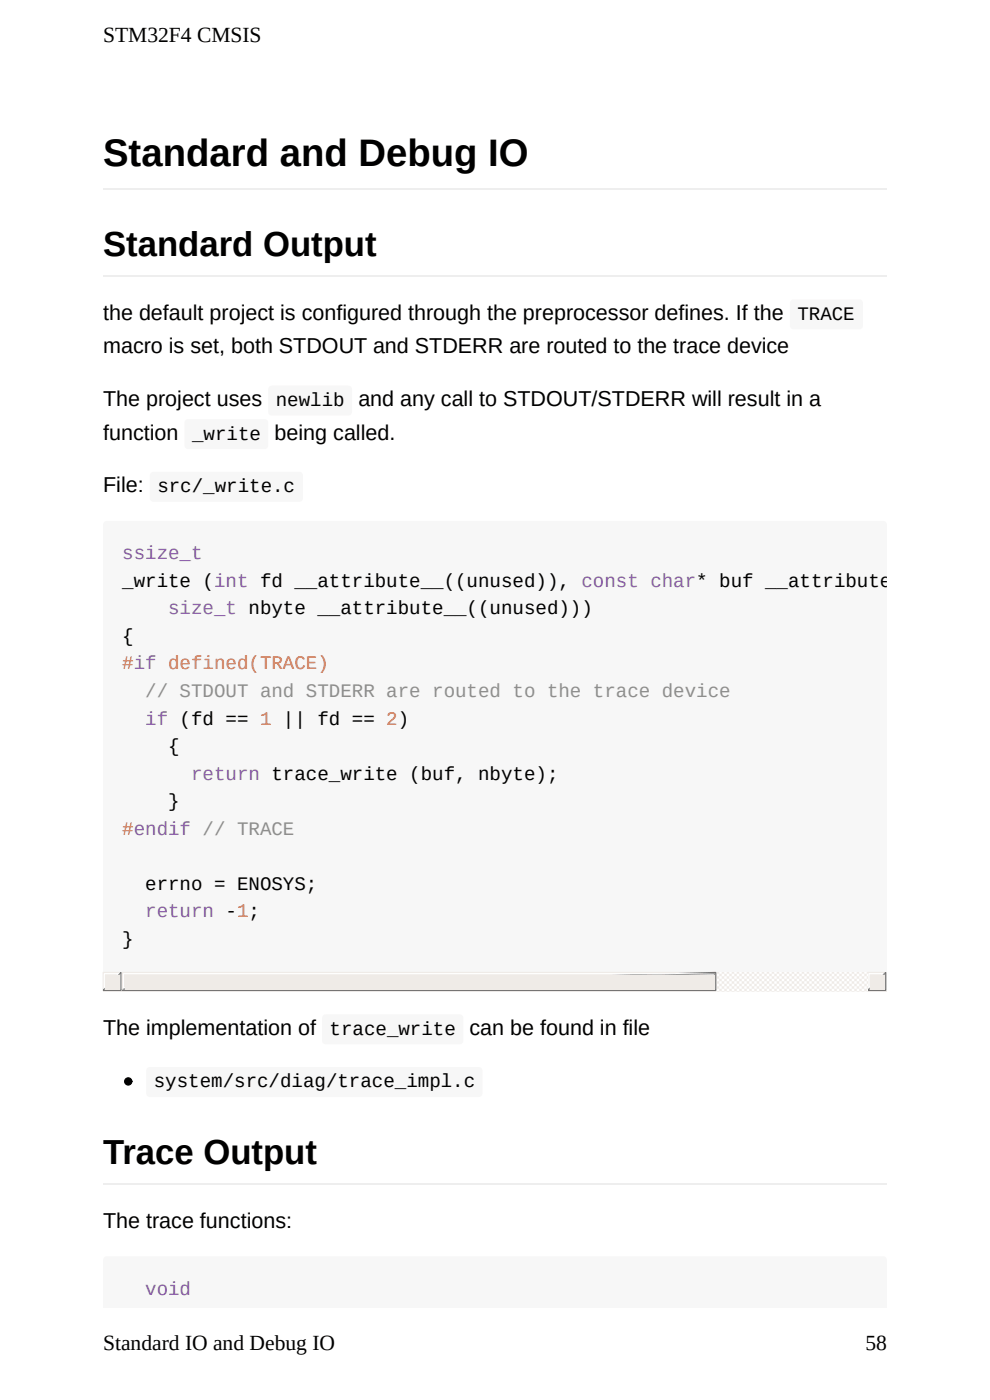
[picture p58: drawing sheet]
<svg xmlns="http://www.w3.org/2000/svg" width="210mm" height="297mm" viewBox="0 0 210 297" stroke-linecap="round" stroke-linejoin="round" font-family="sans-serif">
<defs><g id="words">
<text font-size="8.1" x="21.9" y="35.3">Standard and Debug IO</text>
<g font-size="7.4">
<text x="21.9" y="54.4">Standard Output</text>
<text x="21.9" y="246.9">Trace Output</text>
</g>
<g font-size="4.6">
<text x="21.9" y="8.9">STM32F4 CMSIS</text>
<text x="21.9" y="67.8">the default project is configured through the preprocessor defines. If the</text>
<text x="21.9" y="74.9">macro is set, both STDOUT and STDERR are routed to the trace device</text>
<text x="21.9" y="86.1">The project uses</text>
<text x="76" y="86.1">and any call to STDOUT/STDERR will result in a</text>
<text x="21.9" y="93.2">function</text>
<text x="58.3" y="93.2">being called.</text>
<text x="21.9" y="104.4">File:</text>
<text x="21.9" y="219.5">The implementation of</text>
<text x="99.6" y="219.5">can be found in file</text>
<text x="21.9" y="260.4">The trace functions:</text>
<text x="21.9" y="286.3">Standard IO and Debug IO</text>
<text x="183.6" y="286.3">58</text>
</g>
<g font-size="4.1">
<text x="169.1" y="67.8">TRACE</text>
<text x="58.5" y="86.1">newlib</text>
<text x="40.8" y="93.2">_write</text>
<text x="33.4" y="104.4">src/_write.c</text>
<text x="25.9" y="124.5">_write (int fd __attribute__((unused)), const char* buf __attribute</text>
<text x="25.9" y="136.2">{</text>
<text x="35.7" y="159.6">{</text>
<text x="35.7" y="171.2">}</text>
<text x="30.8" y="188.8">errno = ENOSYS;</text>
<text x="25.9" y="200.5">}</text>
<text x="69.9" y="219.5">trace_write</text>
<text x="32.6" y="230.7">system/src/diag/trace_impl.c</text>
</g>
<g font-size="4.1" fill="#8959a8">
<text x="25.9" y="118.6">ssize_t</text>
<text x="35.7" y="130.3">size_t nbyte __attribute__((unused)))</text>
<text x="30.8" y="153.7">if (fd == 1 || fd == 2)</text>
<text x="40.5" y="165.4">return trace_write (buf, nbyte);</text>
<text x="30.8" y="194.6">return -1;</text>
<text x="30.8" y="274.6">void</text>
</g>
<g font-size="4.1" fill="#f5871f">
<text x="25.9" y="142">#if defined(TRACE)</text>
<text x="25.9" y="177.1">#endif // TRACE</text>
</g>
<text font-size="4.1" fill="#8e908c" x="30.8" y="147.9">// STDOUT and STDERR are routed to the trace device</text>
</g></defs>
<path d="M22.1 110.7l.5-.2h164.8a.76 .76 0 0 1 .7 .8v98.3a.76 .76 0 0 1-.7 .8h-164.8a.76 .76 0 0 1-.7-.8v-98.3z" fill-rule="evenodd" fill="#f7f7f7"/>
<path d="M21.9 206.3h166.2v4.1h-166.2z" fill="#efebe7"/>
<path d="M21.9 206.3h3.5l-3.5 3.6z" fill="none" stroke="#efebe7" stroke-width=".25"/>
<path d="M25.7 206.3v3.8h-3.8z" fill="none" stroke="#767472" stroke-width=".25"/>
<path d="M22.1 206.6h3.1l-3.1 3z" fill="none" stroke="#fff" stroke-width=".25"/>
<path d="M25.4 206.6v3.3h-3.3z" fill="none" stroke="#9f9d9a" stroke-width=".25"/>
<path d="M22.4 206.8h3v3.1h-3z" fill="#efebe7"/>
<path d="M184.1 206.3h3.5l-3.5 3.6z" fill="none" stroke="#efebe7" stroke-width=".25"/>
<path d="M187.9 206.3v3.8h-3.8z" fill="none" stroke="#767472" stroke-width=".25"/>
<path d="M184.3 206.6h3.1l-3.1 3z" fill="none" stroke="#fff" stroke-width=".25"/>
<path d="M187.6 206.6v3.3h-3.3z" fill="none" stroke="#9f9d9a" stroke-width=".25"/>
<path d="M184.6 206.8h3v3.1h-3z" fill="#efebe7"/>
<path d="M152.1 206.3h32v4.1h-32z" fill-rule="evenodd" fill="#efebe7"/>
<path d="M152.1 206.3h32v4.1h-32z" fill-rule="evenodd" fill="#fff"/>
<path d="M25.9 206.3h125.7l-125.7 3.6z" fill="none" stroke="#efebe7" stroke-width=".25"/>
<path d="M25.9 210.1l125.9-3.8v3.8z" fill="none" stroke="#767472" stroke-width=".25"/>
<path d="M26.2 206.6h125.1l-125.1 3z" fill="none" stroke="#fff" stroke-width=".25"/>
<path d="M26.2 209.9l125.4-3.3v3.3z" fill="none" stroke="#9f9d9a" stroke-width=".25"/>
<path d="M26.4 206.8h125.2v3.1h-125.2z" fill="#efebe7"/>
<g fill="#f7f7f7">
<path d="M22.1 266.7l.5-.2h164.8a.76 .76 0 0 1 .7 .8v10.2h-166.2v-10.2z" fill-rule="evenodd"/>
<path d="M167.8 63.7l.5-.2h14a.76 .76 0 0 1 .8 .8v4.8a.76 .76 0 0 1-.8 .8h-14a.76 .76 0 0 1-.7-.8v-4.8z" fill-rule="evenodd"/>
<path d="M57.1 82l.6-.2h16.2a.76 .76 0 0 1 .8 .8v4.8a.76 .76 0 0 1-.8 .8h-16.2a.76 .76 0 0 1-.8-.8v-4.8z" fill-rule="evenodd"/>
<path d="M39.4 89.1l.5-.2h16.2a.76 .76 0 0 1 .8 .8v4.8a.76 .76 0 0 1-.8 .8h-16.2a.76 .76 0 0 1-.8-.8v-4.8z" fill-rule="evenodd"/>
<path d="M32 100.3l.5-.2h31a.76 .76 0 0 1 .8 .8v4.8a.76 .76 0 0 1-.8 .8h-31a.76 .76 0 0 1-.7-.8v-4.8z" fill-rule="evenodd"/>
<path d="M68.5 215.4l.6-.2h28.4a.76 .76 0 0 1 .8 .8v4.8a.76 .76 0 0 1-.8 .7h-28.4a.76 .76 0 0 1-.8-.7v-4.8z" fill-rule="evenodd"/>
</g>
<circle cx="27.2" cy="229.4" r=".76" fill="#000" stroke="#000" stroke-width=".25"/>
<path d="M31.2 226.6l.6-.2h69.8a.76 .76 0 0 1 .7 .7v4.9a.76 .76 0 0 1-.7 .7h-69.8a.76 .76 0 0 1-.8-.7v-4.9z" fill-rule="evenodd" fill="#f7f7f7"/>
<path d="M21.9 40h166.2M21.9 58.6h166.2M21.9 251.1h166.2" fill="none" stroke="#eee" stroke-width=".25"/>
<use href="#words"/>
</svg>
